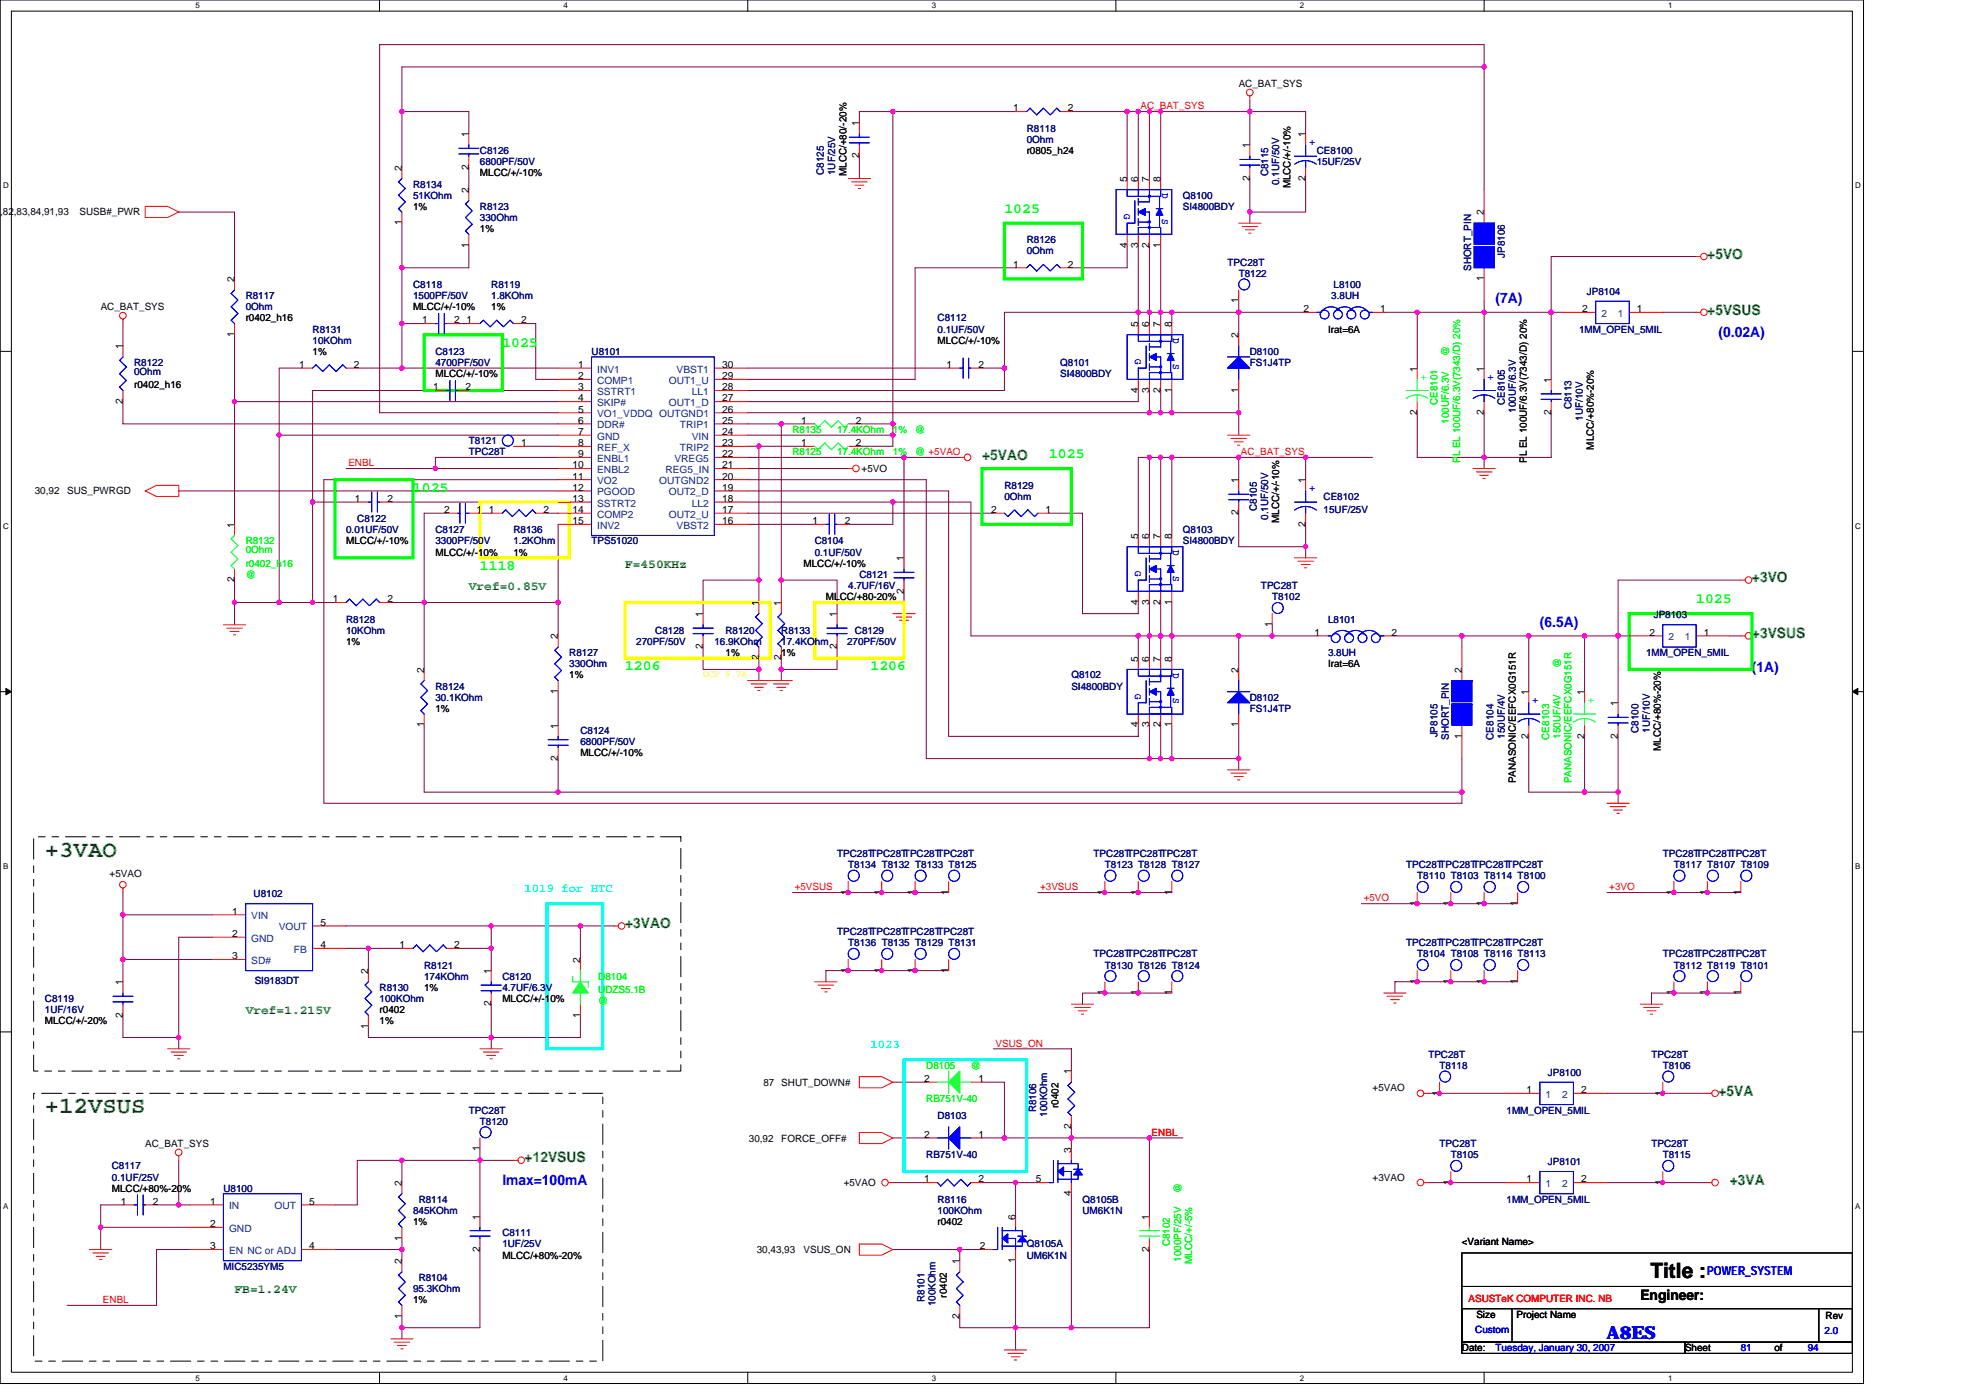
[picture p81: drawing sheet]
<svg xmlns="http://www.w3.org/2000/svg" width="297mm" height="210mm" viewBox="0 0 297 210" stroke-linecap="round" stroke-linejoin="round" font-family="sans-serif">
<defs><g id="words">
<g font-size="3.5" fill="#008000">
<text x="6.7" y="128.7">+3VAO</text>
<text x="6.7" y="167.2">+12VSUS</text>
</g>
<text font-size="3.2" x="248" y="192">Title :</text>
<text font-size="2.7" fill="#00f" x="241.4" y="201.1">A8ES</text>
<g font-size="2.2" fill="#0f0">
<text x="150.9" y="32">1025</text>
<text x="75.5" y="52.1">1025</text>
<text x="157.6" y="68.9">1025</text>
<text x="62.1" y="73.9">1025</text>
<text x="72.1" y="85.6">1118</text>
<text x="254.8" y="90.6">1025</text>
<text x="93.9" y="100.7">1206</text>
<text x="130.8" y="100.7">1206</text>
</g>
<g font-size="2.2" fill="#008000">
<text x="256.5" y="38.9">+5VO</text>
<text x="256.5" y="47.3">+5VSUS</text>
<text x="147.5" y="69.1">+5VAO</text>
<text x="263.2" y="87.5">+3VO</text>
<text x="263.2" y="95.9">+3VSUS</text>
<text x="93.9" y="139.5">+3VAO</text>
<text x="258.2" y="164.6">+5VA</text>
<text x="78.8" y="174.7">+12VSUS</text>
<text x="259.9" y="178">+3VA</text>
</g>
<g font-size="2.2" fill="#00f">
<text x="224.7" y="45.6">(7A)</text>
<text x="258.2" y="50.6">(0.02A)</text>
<text x="231.4" y="94.2">(6.5A)</text>
<text x="263.2" y="100.9">(1A)</text>
<text x="75.5" y="178">Imax=100mA</text>
</g>
<text font-size="2.2" x="246.5" y="195.3">Engineer:</text>
<g font-size="1.8" fill="#008000">
<text x="70.4" y="88.7">Vref=0.85V</text>
<text x="93.9" y="85.3">F=450KHz</text>
<text x="36.9" y="152.4">Vref=1.215V</text>
<text x="35.2" y="194.3">FB=1.24V</text>
</g>
<g font-size="1.8" fill="#0ff">
<text x="78.8" y="134">1019 for HTC</text>
<text x="130.8" y="157.4">1023</text>
</g>
<text font-size="1.8" fill="#00f" x="256.5" y="191.6">POWER_SYSTEM</text>
<g font-size="1.5">
<text x="152.2" y="16.7">1</text>
<text x="160.5" y="16.7">2</text>
<text x="186.1" y="13.1">AC_BAT_SYS</text>
<text x="70.4" y="20.6" transform="rotate(-90 70.4 20.6)">1</text>
<text x="129.1" y="23.8" transform="rotate(-90 129.1 23.8)">2</text>
<text x="129.1" y="18.9" transform="rotate(-90 129.1 18.9)">1</text>
<text x="154.3" y="23.1">r0805_h24</text>
<text x="187.8" y="22.3" transform="rotate(-90 187.8 22.3)">1</text>
<text x="196.1" y="20.6" transform="rotate(-90 196.1 20.6)">1</text>
<text x="60.4" y="25.7" transform="rotate(-90 60.4 25.7)">2</text>
<text x="70.4" y="29" transform="rotate(-90 70.4 29)">2</text>
<text x="70.4" y="25.5" transform="rotate(-90 70.4 25.5)">2</text>
<text x="72.1" y="26.5">MLCC/+/-10%</text>
<text x="127.2" y="26.5" transform="rotate(-90 127.2 26.5)">MLCC/+80/-20%</text>
<text x="169.3" y="27.3" transform="rotate(-90 169.3 27.3)">5</text>
<text x="171" y="27.3" transform="rotate(-90 171 27.3)">6</text>
<text x="172.7" y="27.3" transform="rotate(-90 172.7 27.3)">7</text>
<text x="174.4" y="27.3" transform="rotate(-90 174.4 27.3)">8</text>
<text x="187.8" y="27.2" transform="rotate(-90 187.8 27.2)">2</text>
<text x="193.9" y="28.3" transform="rotate(-90 193.9 28.3)">MLCC/+/-10%</text>
<text x="196.1" y="27.2" transform="rotate(-90 196.1 27.2)">2</text>
<text x="0" y="32.4">,82,83,84,91,93</text>
<text x="11.9" y="32.4">SUSB#_PWR</text>
<text x="60.4" y="33.9" transform="rotate(-90 60.4 33.9)">1</text>
<text x="62.1" y="31.5">1%</text>
<text x="72.1" y="34.9">1%</text>
<text x="223" y="32.4" transform="rotate(-90 223 32.4)">2</text>
<text x="70.4" y="37.2" transform="rotate(-90 70.4 37.2)">1</text>
<text x="152.2" y="40.2">1</text>
<text x="160.5" y="40.2">2</text>
<text x="169.3" y="37.2" transform="rotate(-90 169.3 37.2)">4</text>
<text x="171" y="37.2" transform="rotate(-90 171 37.2)">3</text>
<text x="172.7" y="37.2" transform="rotate(-90 172.7 37.2)">2</text>
<text x="174.4" y="37.2" transform="rotate(-90 174.4 37.2)">1</text>
<text x="15.1" y="46.6">AC_BAT_SYS</text>
<text x="35.2" y="42.4" transform="rotate(-90 35.2 42.4)">2</text>
<text x="62.1" y="46.6">MLCC/+/-10%</text>
<text x="73.8" y="46.6">1%</text>
<text x="186.1" y="45.6" transform="rotate(-90 186.1 45.6)">1</text>
<text x="195.8" y="46.9">2</text>
<text x="207.4" y="46.9">1</text>
<text x="223" y="42.2" transform="rotate(-90 223 42.2)">1</text>
<text x="237.7" y="46.9">2</text>
<text x="246" y="46.9">1</text>
<text x="18.5" y="52.5" transform="rotate(-90 18.5 52.5)">1</text>
<text x="35.2" y="50.6" transform="rotate(-90 35.2 50.6)">1</text>
<text x="36.9" y="48.3">r0402_h16</text>
<text x="47" y="53.3">1%</text>
<text x="63.4" y="48.6">1</text>
<text x="68.3" y="48.6">2</text>
<text x="70.1" y="48.6">1</text>
<text x="78.3" y="48.6">2</text>
<text x="140.9" y="51.6">MLCC/+/-10%</text>
<text x="171" y="49.1" transform="rotate(-90 171 49.1)">5</text>
<text x="172.7" y="49.1" transform="rotate(-90 172.7 49.1)">6</text>
<text x="174.4" y="49.1" transform="rotate(-90 174.4 49.1)">7</text>
<text x="176" y="49.1" transform="rotate(-90 176 49.1)">8</text>
<text x="186.1" y="50.8" transform="rotate(-90 186.1 50.8)">2</text>
<text x="199.5" y="50">Irat=6A</text>
<text x="20.1" y="58.4">r0402_h16</text>
<text x="45" y="55.3">1</text>
<text x="53.2" y="55.3">2</text>
<text x="65.1" y="58.7">1</text>
<text x="65.4" y="56.7">MLCC/+/-10%</text>
<text x="69.9" y="58.7">2</text>
<text x="86.9" y="55.3">1</text>
<text x="86.9" y="57">2</text>
<text x="86.9" y="58.7">3</text>
<text x="108.5" y="57">29</text>
<text x="108.5" y="55.3">30</text>
<text x="108.5" y="58.7">28</text>
<text x="142.2" y="55.3">1</text>
<text x="147" y="55.3">2</text>
<text x="171" y="59" transform="rotate(-90 171 59)">4</text>
<text x="172.7" y="59" transform="rotate(-90 172.7 59)">3</text>
<text x="174.4" y="59" transform="rotate(-90 174.4 59)">2</text>
<text x="176" y="59" transform="rotate(-90 176 59)">1</text>
<text x="186.1" y="59" transform="rotate(-90 186.1 59)">1</text>
<text x="212.9" y="55.8" transform="rotate(-90 212.9 55.8)">1</text>
<text x="223" y="55.8" transform="rotate(-90 223 55.8)">1</text>
<text x="233" y="57.5" transform="rotate(-90 233 57.5)">1</text>
<text x="18.5" y="60.7" transform="rotate(-90 18.5 60.7)">2</text>
<text x="86.9" y="60.3">4</text>
<text x="86.9" y="62">5</text>
<text x="86.9" y="63.7">6</text>
<text x="86.9" y="65.4">7</text>
<text x="108.5" y="62">26</text>
<text x="108.5" y="63.7">25</text>
<text x="108.5" y="60.3">27</text>
<text x="108.5" y="65.4">24</text>
<text x="120.4" y="63.7">1</text>
<text x="128.6" y="63.7">2</text>
<text x="212.9" y="62.4" transform="rotate(-90 212.9 62.4)">2</text>
<text x="223" y="62.4" transform="rotate(-90 223 62.4)">2</text>
<text x="233" y="62.4" transform="rotate(-90 233 62.4)">2</text>
<text x="78.3" y="67">1</text>
<text x="86" y="70.4">10</text>
<text x="86.9" y="67">8</text>
<text x="86.9" y="68.7">9</text>
<text x="108.5" y="70.4">21</text>
<text x="108.5" y="67">23</text>
<text x="108.5" y="68.7">22</text>
<text x="120.4" y="67">1</text>
<text x="128.6" y="67">2</text>
<text x="129.5" y="70.9">+5VO</text>
<text x="229.4" y="69.6" transform="rotate(-90 229.4 69.6)">PL EL 100UF/6.3V(7343/D) 20%</text>
<text x="239.5" y="67.6" transform="rotate(-90 239.5 67.6)">MLCC/+80%-20%</text>
<text x="5.2" y="74.3">30,92</text>
<text x="10.1" y="74.3">SUS_PWRGD</text>
<text x="53.3" y="75.4">1</text>
<text x="58.2" y="75.4">2</text>
<text x="66.8" y="77.1">2</text>
<text x="71.6" y="77.1">1</text>
<text x="73.5" y="77.1">1</text>
<text x="81.7" y="77.1">2</text>
<text x="86" y="72.1">11</text>
<text x="86" y="73.7">12</text>
<text x="86" y="75.4">13</text>
<text x="86" y="77.1">14</text>
<text x="108.5" y="72.1">20</text>
<text x="108.5" y="73.7">19</text>
<text x="108.5" y="77.1">17</text>
<text x="108.5" y="75.4">18</text>
<text x="148.9" y="77.1">2</text>
<text x="157.1" y="77.1">1</text>
<text x="186.1" y="77.4" transform="rotate(-90 186.1 77.4)">2</text>
<text x="186.1" y="72.6" transform="rotate(-90 186.1 72.6)">1</text>
<text x="196.1" y="72.6" transform="rotate(-90 196.1 72.6)">1</text>
<text x="35.2" y="79.3" transform="rotate(-90 35.2 79.3)">1</text>
<text x="52" y="81.8">MLCC/+/-10%</text>
<text x="65.4" y="83.5">MLCC/+/-10%</text>
<text x="77.1" y="83.5">1%</text>
<text x="86" y="78.8">15</text>
<text x="108.5" y="78.8">16</text>
<text x="122.1" y="78.8">1</text>
<text x="126.9" y="78.8">2</text>
<text x="171" y="81" transform="rotate(-90 171 81)">5</text>
<text x="172.7" y="81" transform="rotate(-90 172.7 81)">6</text>
<text x="174.4" y="81" transform="rotate(-90 174.4 81)">7</text>
<text x="176" y="81" transform="rotate(-90 176 81)">8</text>
<text x="192.2" y="78.6" transform="rotate(-90 192.2 78.6)">MLCC/+/-10%</text>
<text x="196.1" y="79.1" transform="rotate(-90 196.1 79.1)">2</text>
<text x="35.2" y="87.5" transform="rotate(-90 35.2 87.5)">2</text>
<text x="120.7" y="85.2">MLCC/+/-10%</text>
<text x="135.8" y="89.2" transform="rotate(-90 135.8 89.2)">2</text>
<text x="135.8" y="84.3" transform="rotate(-90 135.8 84.3)">1</text>
<text x="50" y="90.5">1</text>
<text x="58.2" y="90.5">2</text>
<text x="105.6" y="92.7" transform="rotate(-90 105.6 92.7)">1</text>
<text x="114" y="91" transform="rotate(-90 114 91)">1</text>
<text x="117.4" y="91" transform="rotate(-90 117.4 91)">1</text>
<text x="124.1" y="90.2">MLCC/+80-20%</text>
<text x="125.7" y="92.7" transform="rotate(-90 125.7 92.7)">1</text>
<text x="171" y="90.8" transform="rotate(-90 171 90.8)">4</text>
<text x="172.7" y="90.8" transform="rotate(-90 172.7 90.8)">3</text>
<text x="174.4" y="90.8" transform="rotate(-90 174.4 90.8)">2</text>
<text x="176" y="90.8" transform="rotate(-90 176 90.8)">1</text>
<text x="191.1" y="94.2" transform="rotate(-90 191.1 94.2)">1</text>
<text x="197.5" y="95.5">1</text>
<text x="209.1" y="95.5">2</text>
<text x="247.8" y="95.5">2</text>
<text x="256" y="95.5">1</text>
<text x="52" y="96.9">1%</text>
<text x="63.7" y="101.1" transform="rotate(-90 63.7 101.1)">2</text>
<text x="83.8" y="96.1" transform="rotate(-90 83.8 96.1)">2</text>
<text x="85.5" y="101.9">1%</text>
<text x="105.6" y="97.6" transform="rotate(-90 105.6 97.6)">2</text>
<text x="109" y="98.6">1%</text>
<text x="114" y="99.2" transform="rotate(-90 114 99.2)">2</text>
<text x="117.4" y="99.2" transform="rotate(-90 117.4 99.2)">2</text>
<text x="117.4" y="98.6">1%</text>
<text x="125.7" y="97.6" transform="rotate(-90 125.7 97.6)">2</text>
<text x="171" y="99.4" transform="rotate(-90 171 99.4)">5</text>
<text x="172.7" y="99.4" transform="rotate(-90 172.7 99.4)">6</text>
<text x="174.4" y="99.4" transform="rotate(-90 174.4 99.4)">7</text>
<text x="176" y="99.4" transform="rotate(-90 176 99.4)">8</text>
<text x="186.1" y="101.1" transform="rotate(-90 186.1 101.1)">2</text>
<text x="199.5" y="100.3">Irat=6A</text>
<text x="219.6" y="101.1" transform="rotate(-90 219.6 101.1)">2</text>
<text x="65.4" y="107">1%</text>
<text x="83.8" y="104.3" transform="rotate(-90 83.8 104.3)">1</text>
<text x="229.7" y="104.4" transform="rotate(-90 229.7 104.4)">1</text>
<text x="238.1" y="104.4" transform="rotate(-90 238.1 104.4)">1</text>
<text x="243.1" y="106.1" transform="rotate(-90 243.1 106.1)">1</text>
<text x="63.7" y="109.3" transform="rotate(-90 63.7 109.3)">1</text>
<text x="83.8" y="109.5" transform="rotate(-90 83.8 109.5)">1</text>
<text x="87.2" y="113.7">MLCC/+/-10%</text>
<text x="171" y="109.3" transform="rotate(-90 171 109.3)">4</text>
<text x="172.7" y="109.3" transform="rotate(-90 172.7 109.3)">3</text>
<text x="174.4" y="109.3" transform="rotate(-90 174.4 109.3)">2</text>
<text x="176" y="109.3" transform="rotate(-90 176 109.3)">1</text>
<text x="186.1" y="109.3" transform="rotate(-90 186.1 109.3)">1</text>
<text x="219.6" y="111" transform="rotate(-90 219.6 111)">1</text>
<text x="229.7" y="111" transform="rotate(-90 229.7 111)">2</text>
<text x="238.1" y="111" transform="rotate(-90 238.1 111)">2</text>
<text x="243.1" y="111" transform="rotate(-90 243.1 111)">2</text>
<text x="249.5" y="112.8" transform="rotate(-90 249.5 112.8)">MLCC/+80%-20%</text>
<text x="83.8" y="114.3" transform="rotate(-90 83.8 114.3)">2</text>
<text x="227.8" y="117.7" transform="rotate(-90 227.8 117.7)">PANASONIC/EEFCX0G151R</text>
<text x="16.5" y="131.8">+5VAO</text>
<text x="34.9" y="137.4">1</text>
<text x="127.4" y="134.5" transform="rotate(-90 127.4 134.5)">1</text>
<text x="132.5" y="134.5" transform="rotate(-90 132.5 134.5)">1</text>
<text x="137.5" y="134.5" transform="rotate(-90 137.5 134.5)">1</text>
<text x="142.5" y="134.5" transform="rotate(-90 142.5 134.5)">1</text>
<text x="166" y="134.5" transform="rotate(-90 166 134.5)">1</text>
<text x="171" y="134.5" transform="rotate(-90 171 134.5)">1</text>
<text x="176" y="134.5" transform="rotate(-90 176 134.5)">1</text>
<text x="212.9" y="136.1" transform="rotate(-90 212.9 136.1)">1</text>
<text x="217.9" y="136.1" transform="rotate(-90 217.9 136.1)">1</text>
<text x="223" y="136.1" transform="rotate(-90 223 136.1)">1</text>
<text x="228" y="136.1" transform="rotate(-90 228 136.1)">1</text>
<text x="251.5" y="134.5" transform="rotate(-90 251.5 134.5)">1</text>
<text x="256.5" y="134.5" transform="rotate(-90 256.5 134.5)">1</text>
<text x="261.5" y="134.5" transform="rotate(-90 261.5 134.5)">1</text>
<text x="34.9" y="140.8">2</text>
<text x="48.1" y="139.1">5</text>
<text x="48.1" y="142.5">4</text>
<text x="60" y="142.5">1</text>
<text x="68.3" y="142.5">2</text>
<text x="18.5" y="148" transform="rotate(-90 18.5 148)">1</text>
<text x="34.9" y="144.1">3</text>
<text x="55.3" y="146.3" transform="rotate(-90 55.3 146.3)">2</text>
<text x="63.7" y="148.9">1%</text>
<text x="73.8" y="146.3" transform="rotate(-90 73.8 146.3)">1</text>
<text x="87.2" y="144.7" transform="rotate(-90 87.2 144.7)">2</text>
<text x="127.4" y="146.2" transform="rotate(-90 127.4 146.2)">1</text>
<text x="132.5" y="146.2" transform="rotate(-90 132.5 146.2)">1</text>
<text x="137.5" y="146.2" transform="rotate(-90 137.5 146.2)">1</text>
<text x="142.5" y="146.2" transform="rotate(-90 142.5 146.2)">1</text>
<text x="166" y="149.5" transform="rotate(-90 166 149.5)">1</text>
<text x="171" y="149.5" transform="rotate(-90 171 149.5)">1</text>
<text x="176" y="149.5" transform="rotate(-90 176 149.5)">1</text>
<text x="212.9" y="147.8" transform="rotate(-90 212.9 147.8)">1</text>
<text x="217.9" y="147.8" transform="rotate(-90 217.9 147.8)">1</text>
<text x="223" y="147.8" transform="rotate(-90 223 147.8)">1</text>
<text x="228" y="147.8" transform="rotate(-90 228 147.8)">1</text>
<text x="251.5" y="149.5" transform="rotate(-90 251.5 149.5)">1</text>
<text x="256.5" y="149.5" transform="rotate(-90 256.5 149.5)">1</text>
<text x="261.5" y="149.5" transform="rotate(-90 261.5 149.5)">1</text>
<text x="6.7" y="153.9">MLCC/+/-20%</text>
<text x="18.5" y="152.9" transform="rotate(-90 18.5 152.9)">2</text>
<text x="55.3" y="154.6" transform="rotate(-90 55.3 154.6)">1</text>
<text x="57" y="153.9">1%</text>
<text x="57" y="152.2">r0402</text>
<text x="73.8" y="151.2" transform="rotate(-90 73.8 151.2)">2</text>
<text x="75.5" y="150.6">MLCC/+/-10%</text>
<text x="87.2" y="152.9" transform="rotate(-90 87.2 152.9)">1</text>
<text x="160.9" y="161.4" transform="rotate(-90 160.9 161.4)">1</text>
<text x="114.7" y="163.1">87 SHUT_DOWN#</text>
<text x="138.8" y="162.6">2</text>
<text x="147" y="162.6">1</text>
<text x="159" y="166.5" transform="rotate(-90 159 166.5)">r0402</text>
<text x="206.2" y="164">+5VAO</text>
<text x="216.3" y="164.6" transform="rotate(-90 216.3 164.6)">1</text>
<text x="229.4" y="164.3">1</text>
<text x="237.6" y="164.3">2</text>
<text x="249.8" y="164.6" transform="rotate(-90 249.8 164.6)">1</text>
<text x="21.8" y="172.3">AC_BAT_SYS</text>
<text x="72.1" y="173" transform="rotate(-90 72.1 173)">1</text>
<text x="112.5" y="171.5">30,92</text>
<text x="117.4" y="171.5">FORCE_OFF#</text>
<text x="138.8" y="171">2</text>
<text x="147" y="171">1</text>
<text x="160.9" y="173.2" transform="rotate(-90 160.9 173.2)">3</text>
<text x="160.9" y="169.7" transform="rotate(-90 160.9 169.7)">2</text>
<text x="16.8" y="179">MLCC/+80%-20%</text>
<text x="60.4" y="178.2" transform="rotate(-90 60.4 178.2)">2</text>
<text x="126.8" y="178.2">+5VAO</text>
<text x="138.8" y="177.7">1</text>
<text x="147" y="177.7">2</text>
<text x="155.6" y="177.7">5</text>
<text x="160.9" y="179.7" transform="rotate(-90 160.9 179.7)">4</text>
<text x="206.2" y="177.4">+3VAO</text>
<text x="217.9" y="178" transform="rotate(-90 217.9 178)">1</text>
<text x="229.4" y="177.7">1</text>
<text x="237.6" y="177.7">2</text>
<text x="249.8" y="178" transform="rotate(-90 249.8 178)">1</text>
<text x="18.1" y="181">1</text>
<text x="23" y="181">2</text>
<text x="31.6" y="184.4">2</text>
<text x="31.6" y="181">1</text>
<text x="46.5" y="181">5</text>
<text x="62.1" y="184.1">1%</text>
<text x="72.1" y="183.2" transform="rotate(-90 72.1 183.2)">1</text>
<text x="140.9" y="184.1">r0402</text>
<text x="152.6" y="183.2" transform="rotate(-90 152.6 183.2)">6</text>
<text x="172.7" y="183.2" transform="rotate(-90 172.7 183.2)">1</text>
<text x="31.6" y="187.7">3</text>
<text x="46.5" y="187.7">4</text>
<text x="60.4" y="189.9" transform="rotate(-90 60.4 189.9)">2</text>
<text x="60.4" y="186.4" transform="rotate(-90 60.4 186.4)">1</text>
<text x="72.1" y="188.1" transform="rotate(-90 72.1 188.1)">2</text>
<text x="75.5" y="189.1">MLCC/+80%-20%</text>
<text x="113.7" y="188.3">30,43,93</text>
<text x="120.7" y="188.3">VSUS_ON</text>
<text x="144.2" y="189.9" transform="rotate(-90 144.2 189.9)">1</text>
<text x="147.2" y="187.7">2</text>
<text x="152.6" y="189.8" transform="rotate(-90 152.6 189.8)">1</text>
<text x="172.7" y="188.1" transform="rotate(-90 172.7 188.1)">2</text>
<text x="219.6" y="187.1">&lt;Variant Name&gt;</text>
<text x="62.1" y="195.8">1%</text>
<text x="142.3" y="195" transform="rotate(-90 142.3 195)">r0402</text>
<text x="221.8" y="198">Size</text>
<text x="227.9" y="198">Project Name</text>
<text x="60.4" y="198.1" transform="rotate(-90 60.4 198.1)">1</text>
<text x="144.2" y="198.1" transform="rotate(-90 144.2 198.1)">2</text>
<text x="219.6" y="203">Date:</text>
<text x="253.2" y="203">Sheet</text>
<text x="266.6" y="203">of</text>
<text x="274.3" y="198.2">Rev</text>
</g>
<g font-size="1.5" fill="#f00">
<text x="171.4" y="16.4">AC_BAT_SYS</text>
<text x="52.3" y="70.1">ENBL</text>
<text x="186.5" y="68.4">AC_BAT_SYS</text>
<text x="119.4" y="133.8">+5VSUS</text>
<text x="156.3" y="133.8">+3VSUS</text>
<text x="204.9" y="135.4">+5VO</text>
<text x="241.8" y="133.8">+3VO</text>
<text x="149.6" y="157.2">VSUS_ON</text>
<text x="173" y="170.6">ENBL</text>
<text x="15.5" y="195.8">ENBL</text>
<text x="220.7" y="195.6">ASUSTeK COMPUTER INC. NB</text>
</g>
<g font-size="1.5" fill="#000080">
<text x="72.1" y="23.1">C8126</text>
<text x="154.3" y="19.8">R8118</text>
<text x="154.3" y="21.5">0Ohm</text>
<text x="197.8" y="23.1">CE8100</text>
<text x="62.1" y="28.2">R8134</text>
<text x="62.1" y="29.8">51KOhm</text>
<text x="72.1" y="24.8">6800PF/50V</text>
<text x="123.8" y="26.3" transform="rotate(-90 123.8 26.3)">C8125</text>
<text x="125.5" y="26.3" transform="rotate(-90 125.5 26.3)">1UF/25V</text>
<text x="177.7" y="29.8">Q8100</text>
<text x="190.5" y="26.5" transform="rotate(-90 190.5 26.5)">C8115</text>
<text x="192.2" y="27.8" transform="rotate(-90 192.2 27.8)">0.1UF/50V</text>
<text x="197.8" y="24.8">15UF/25V</text>
<text x="72.1" y="31.5">R8123</text>
<text x="72.1" y="33.2">330Ohm</text>
<text x="177.7" y="31.5">SI4800BDY</text>
<text x="154.3" y="36.6">R8126</text>
<text x="154.3" y="38.2">0Ohm</text>
<text x="184.4" y="39.9">TPC28T</text>
<text x="186.1" y="41.6">T8122</text>
<text x="221" y="40.7" transform="rotate(-90 221 40.7)">SHORT_PIN</text>
<text x="226.1" y="38.7" transform="rotate(-90 226.1 38.7)">JP8106</text>
<text x="36.9" y="44.9">R8117</text>
<text x="36.9" y="46.6">0Ohm</text>
<text x="62.1" y="43.3">C8118</text>
<text x="62.1" y="44.9">1500PF/50V</text>
<text x="73.8" y="43.3">R8119</text>
<text x="73.8" y="44.9">1.8KOhm</text>
<text x="200" y="44.9">3.8UH</text>
<text x="200.4" y="43.3">L8100</text>
<text x="238.4" y="44.3">JP8104</text>
<text x="47" y="50">R8131</text>
<text x="47" y="51.6">10KOhm</text>
<text x="65.4" y="53.3">C8123</text>
<text x="88.9" y="53.3">U8101</text>
<text x="140.9" y="48.3">C8112</text>
<text x="140.9" y="50">0.1UF/50V</text>
<text x="187.8" y="53.3">D8100</text>
<text x="237.3" y="50">1MM_OPEN_5MIL</text>
<text x="20.1" y="55">R8122</text>
<text x="20.1" y="56.3">0Ohm</text>
<text x="65.4" y="55">4700PF/50V</text>
<text x="159.3" y="55">Q8101</text>
<text x="159.3" y="56.7">SI4800BDY</text>
<text x="187.8" y="55">FS1J4TP</text>
<text x="226.1" y="60.9" transform="rotate(-90 226.1 60.9)">CE8105</text>
<text x="227.8" y="62" transform="rotate(-90 227.8 62)">100UF/6.3V</text>
<text x="236.1" y="61.5" transform="rotate(-90 236.1 61.5)">C8113</text>
<text x="237.8" y="63.2" transform="rotate(-90 237.8 63.2)">1UF/10V</text>
<text x="70.4" y="66.7">T8121</text>
<text x="70.4" y="68.4">TPC28T</text>
<text x="150.9" y="73.4">R8129</text>
<text x="150.9" y="75.1">0Ohm</text>
<text x="188.8" y="76.8" transform="rotate(-90 188.8 76.8)">C8105</text>
<text x="198.9" y="75.1">CE8102</text>
<text x="198.9" y="77.1">15UF/25V</text>
<text x="52" y="80.1">0.01UF/50V</text>
<text x="53.7" y="78.5">C8122</text>
<text x="65.4" y="80.1">C8127</text>
<text x="65.4" y="81.8">3300PF/50V</text>
<text x="77.1" y="80.1">R8136</text>
<text x="77.1" y="81.8">1.2KOhm</text>
<text x="88.9" y="81.8">TPS51020</text>
<text x="122.4" y="81.8">C8104</text>
<text x="122.4" y="83.5">0.1UF/50V</text>
<text x="177.7" y="80.1">Q8103</text>
<text x="177.7" y="81.8">SI4800BDY</text>
<text x="190.5" y="78.1" transform="rotate(-90 190.5 78.1)">0.1UF/50V</text>
<text x="127.4" y="88.5">4.7UF/16V</text>
<text x="129.1" y="86.8">C8121</text>
<text x="189.5" y="88.5">TPC28T</text>
<text x="52" y="93.6">R8128</text>
<text x="52" y="95.2">10KOhm</text>
<text x="98.4" y="95.2">C8128</text>
<text x="109" y="95.2">R8120</text>
<text x="117.4" y="95.2">R8133</text>
<text x="128.5" y="95.2">C8129</text>
<text x="191.2" y="90.2">T8102</text>
<text x="199.5" y="93.6">L8101</text>
<text x="248.5" y="92.9">JP8103</text>
<text x="85.5" y="98.6">R8127</text>
<text x="85.5" y="100.3">330Ohm</text>
<text x="95.6" y="96.9">270PF/50V</text>
<text x="107.3" y="96.9">16.9KOhm</text>
<text x="117.4" y="96.9">17.4KOhm</text>
<text x="127.3" y="96.9">270PF/50V</text>
<text x="161" y="101.9">Q8102</text>
<text x="199.5" y="98.6">3.8UH</text>
<text x="247.3" y="98.6">1MM_OPEN_5MIL</text>
<text x="65.4" y="103.6">R8124</text>
<text x="65.4" y="105.3">30.1KOhm</text>
<text x="161" y="103.6">SI4800BDY</text>
<text x="187.8" y="105.3">D8102</text>
<text x="187.8" y="107">FS1J4TP</text>
<text x="87.2" y="110.3">C8124</text>
<text x="87.2" y="112">6800PF/50V</text>
<text x="216" y="110.8" transform="rotate(-90 216 110.8)">JP8105</text>
<text x="217.7" y="111.1" transform="rotate(-90 217.7 111.1)">SHORT_PIN</text>
<text x="224.4" y="111.1" transform="rotate(-90 224.4 111.1)">CE8104</text>
<text x="226.1" y="111" transform="rotate(-90 226.1 111)">150UF/4V</text>
<text x="246.2" y="110.1" transform="rotate(-90 246.2 110.1)">C8100</text>
<text x="247.9" y="110.1" transform="rotate(-90 247.9 110.1)">1UF/10V</text>
<text x="125.8" y="128.8">TPC28TTPC28TTPC28TTPC28T</text>
<text x="127.4" y="130.4">T8134 T8132 T8133 T8125</text>
<text x="164.3" y="128.8">TPC28TTPC28TTPC28T</text>
<text x="166" y="130.4">T8123 T8128 T8127</text>
<text x="211.3" y="130.4">TPC28TTPC28TTPC28TTPC28T</text>
<text x="249.8" y="128.8">TPC28TTPC28TTPC28T</text>
<text x="251.5" y="130.4">T8117 T8107 T8109</text>
<text x="38.1" y="134.8">U8102</text>
<text x="212.9" y="132.1">T8110 T8103 T8114 T8100</text>
<text x="125.8" y="140.5">TPC28TTPC28TTPC28TTPC28T</text>
<text x="127.4" y="142.2">T8136 T8135 T8129 T8131</text>
<text x="164.3" y="143.8">TPC28TTPC28TTPC28T</text>
<text x="211.3" y="142.2">TPC28TTPC28TTPC28TTPC28T</text>
<text x="212.9" y="143.8">T8104 T8108 T8116 T8113</text>
<text x="249.8" y="143.8">TPC28TTPC28TTPC28T</text>
<text x="38.3" y="147.9">SI9183DT</text>
<text x="57" y="148.9">R8130</text>
<text x="63.7" y="145.5">R8121</text>
<text x="63.7" y="147.2">174KOhm</text>
<text x="75.5" y="147.2">C8120</text>
<text x="75.5" y="148.9">4.7UF/6.3V</text>
<text x="166" y="145.5">T8130 T8126 T8124</text>
<text x="251.5" y="145.5">T8112 T8119 T8101</text>
<text x="6.7" y="150.6">C8119</text>
<text x="6.7" y="152.2">1UF/16V</text>
<text x="57" y="150.6">100KOhm</text>
<text x="214.6" y="158.9">TPC28T</text>
<text x="216.3" y="160.6">T8118</text>
<text x="232.6" y="161.6">JP8100</text>
<text x="248.1" y="158.9">TPC28T</text>
<text x="249.8" y="160.6">T8106</text>
<text x="70.4" y="167.3">TPC28T</text>
<text x="155.7" y="167.1" transform="rotate(-90 155.7 167.1)">R8106</text>
<text x="157.3" y="167.8" transform="rotate(-90 157.3 167.8)">100KOhm</text>
<text x="226.4" y="167.3">1MM_OPEN_5MIL</text>
<text x="72.1" y="169">T8120</text>
<text x="140.9" y="168.1">D8103</text>
<text x="216.3" y="172.3">TPC28T</text>
<text x="248.1" y="172.3">TPC28T</text>
<text x="16.8" y="175.7">C8117</text>
<text x="16.8" y="177.4">0.1UF/25V</text>
<text x="33.6" y="179">U8100</text>
<text x="139.2" y="174">RB751V-40</text>
<text x="218" y="174">T8105</text>
<text x="232.6" y="175">JP8101</text>
<text x="249.8" y="174">T8115</text>
<text x="62.1" y="182.4">845KOhm</text>
<text x="62.9" y="180.7">R8114</text>
<text x="75.5" y="185.8">C8111</text>
<text x="140.9" y="180.7">R8116</text>
<text x="140.9" y="182.4">100KOhm</text>
<text x="162.6" y="180.7">Q8105B</text>
<text x="162.6" y="182.4">UM6K1N</text>
<text x="226.4" y="180.7">1MM_OPEN_5MIL</text>
<text x="33.6" y="190.8">MIC5235YM5</text>
<text x="75.5" y="187.4">1UF/25V</text>
<text x="154.3" y="187.4">Q8105A</text>
<text x="154.3" y="189.1">UM6K1N</text>
<text x="62.1" y="194.1">95.3KOhm</text>
<text x="62.9" y="192.5">R8104</text>
<text x="138.9" y="195.6" transform="rotate(-90 138.9 195.6)">R8101</text>
<text x="140.6" y="196.3" transform="rotate(-90 140.6 196.3)">100KOhm</text>
</g>
<g font-size="1.5" fill="#00f">
<text x="196.7" y="21.8">+</text>
<text x="174.6" y="29" transform="rotate(90 174.6 29)">D</text>
<text x="168.9" y="32.2" transform="rotate(90 168.9 32.2)">G</text>
<text x="174.6" y="32.9" transform="rotate(90 174.6 32.9)">S</text>
<text x="170.6" y="54" transform="rotate(90 170.6 54)">G</text>
<text x="176.3" y="50.8" transform="rotate(90 176.3 50.8)">D</text>
<text x="176.3" y="54.7" transform="rotate(90 176.3 54.7)">S</text>
<text x="223.5" y="57">+</text>
<text x="196.7" y="73.8">+</text>
<text x="176.3" y="82.6" transform="rotate(90 176.3 82.6)">D</text>
<text x="170.6" y="85.8" transform="rotate(90 170.6 85.8)">G</text>
<text x="176.3" y="86.5" transform="rotate(90 176.3 86.5)">S</text>
<text x="176.3" y="101.1" transform="rotate(90 176.3 101.1)">D</text>
<text x="170.6" y="104.3" transform="rotate(90 170.6 104.3)">G</text>
<text x="176.3" y="104.9" transform="rotate(90 176.3 104.9)">S</text>
<text x="230.2" y="105.6">+</text>
<text x="221.7" y="200.3">Custom</text>
<text x="224.7" y="203">Tuesday, January 30, 2007</text>
<text x="261.6" y="203">81</text>
<text x="271.6" y="203">94</text>
<text x="274.1" y="200.5">2.0</text>
</g>
<g font-size="1.5" fill="#004080">
<text x="240.6" y="47.6">2</text>
<text x="243.1" y="47.6">1</text>
<text x="89.7" y="56">INV1</text>
<text x="89.7" y="57.7">COMP1</text>
<text x="89.7" y="59.4">SSTRT1</text>
<text x="100.5" y="57.7">OUT1_U</text>
<text x="101.7" y="56">VBST1</text>
<text x="103.9" y="59.4">LL1</text>
<text x="89.7" y="61">SKIP#</text>
<text x="89.7" y="62.7">VO1_VDDQ OUTGND1</text>
<text x="89.7" y="64.4">DDR#</text>
<text x="100.5" y="61">OUT1_D</text>
<text x="102.2" y="64.4">TRIP1</text>
<text x="89.7" y="66.1">GND</text>
<text x="89.7" y="67.7">REF_X</text>
<text x="89.7" y="69.4">ENBL1</text>
<text x="89.7" y="71.1">ENBL2</text>
<text x="100" y="71.1">REG5_IN</text>
<text x="101.3" y="69.4">VREG5</text>
<text x="102.2" y="67.7">TRIP2</text>
<text x="103.9" y="66.1">VIN</text>
<text x="89.7" y="72.7">VO2</text>
<text x="89.7" y="74.4">PGOOD</text>
<text x="89.7" y="76.1">SSTRT2</text>
<text x="89.7" y="77.8">COMP2</text>
<text x="99" y="72.7">OUTGND2</text>
<text x="100.5" y="74.4">OUT2_D</text>
<text x="100.5" y="77.8">OUT2_U</text>
<text x="103.9" y="76.1">LL2</text>
<text x="89.7" y="79.5">INV2</text>
<text x="101.7" y="79.5">VBST2</text>
<text x="250.7" y="96.2">2</text>
<text x="253.1" y="96.2">1</text>
<text x="37.8" y="138.1">VIN</text>
<text x="37.8" y="141.5">GND</text>
<text x="41.9" y="139.8">VOUT</text>
<text x="44.2" y="143.2">FB</text>
<text x="37.8" y="144.8">SD#</text>
<text x="232.2" y="165">1</text>
<text x="234.7" y="165">2</text>
<text x="232.2" y="178.4">1</text>
<text x="234.7" y="178.4">2</text>
<text x="34.4" y="185.1">GND</text>
<text x="34.4" y="181.7">IN</text>
<text x="41.2" y="181.7">OUT</text>
<text x="34.4" y="188.4">EN NC or ADJ</text>
</g>
<g font-size="1.5" fill="#0f0">
<text x="217.7" y="53.5" transform="rotate(-90 217.7 53.5)">@</text>
<text x="119.1" y="65">R8135</text>
<text x="125.8" y="65">17.4KOhm</text>
<text x="134.1" y="65">1%</text>
<text x="137.5" y="65">@</text>
<text x="216" y="60.9" transform="rotate(-90 216 60.9)">CE8101</text>
<text x="217.7" y="63.7" transform="rotate(-90 217.7 63.7)">100UF/6.3V</text>
<text x="119.1" y="68.4">R8125</text>
<text x="125.8" y="68.4">17.4KOhm</text>
<text x="134.1" y="68.4">1%</text>
<text x="137.5" y="68.4">@ +5VAO</text>
<text x="219.4" y="69.6" transform="rotate(-90 219.4 69.6)">PL EL 100UF/6.3V(7343/D) 20%</text>
<text x="36.9" y="81.8">R8132</text>
<text x="36.9" y="83.2">0Ohm</text>
<text x="36.9" y="85.2">r0402_h16</text>
<text x="36.9" y="86.8">@</text>
<text x="234.5" y="100.4" transform="rotate(-90 234.5 100.4)">@</text>
<text x="232.8" y="111.1" transform="rotate(-90 232.8 111.1)">CE8103</text>
<text x="234.5" y="111" transform="rotate(-90 234.5 111)">150UF/4V</text>
<text x="236.1" y="117.7" transform="rotate(-90 236.1 117.7)">PANASONIC/EEFCX0G151R</text>
<text x="89.9" y="147.2">D8104</text>
<text x="89.9" y="149.2">UDZS5.1B</text>
<text x="89.9" y="150.9">@</text>
<text x="139.2" y="160.6">D8105</text>
<text x="145.9" y="160.6">@</text>
<text x="139.2" y="165.6">RB751V-40</text>
<text x="177.5" y="179.2" transform="rotate(-90 177.5 179.2)">@</text>
<text x="175.8" y="187.2" transform="rotate(-90 175.8 187.2)">C8102</text>
<text x="177.5" y="189.6" transform="rotate(-90 177.5 189.6)">1000PF/25V</text>
<text x="179.1" y="189.9" transform="rotate(-90 179.1 189.9)">MLCC/+/-5%</text>
</g>
<g font-size="1.5" fill="#00ff80">
<text x="213.4" y="57">+</text>
<text x="238.6" y="105.6">+</text>
</g>
<text font-size="1.5" fill="#ff0" x="105.6" y="101.8">OCP 6.7A</text>
<g font-size="1.2">
<text x="29.4" y="1.3">5</text>
<text x="84.7" y="1.3">4</text>
<text x="140" y="1.3">3</text>
<text x="195.3" y="1.3">2</text>
<text x="250.6" y="1.3">1</text>
<text x=".5" y="28.3">D</text>
<text x="278.7" y="28.3">D</text>
<text x=".5" y="79.4">C</text>
<text x="278.7" y="79.4">C</text>
<text x=".5" y="130.6">B</text>
<text x="278.7" y="130.6">B</text>
<text x=".5" y="181.7">A</text>
<text x="278.7" y="181.7">A</text>
<text x="29.4" y="207.5">5</text>
<text x="84.7" y="207.5">4</text>
<text x="140" y="207.5">3</text>
<text x="195.3" y="207.5">2</text>
<text x="250.6" y="207.5">1</text>
</g>
</g></defs>
<path d="M0 0h280v207.9h-280zM1.7 1.7h276.6v204.5h-276.6z" fill="none" stroke="#000" stroke-width=".15"/>
<g fill="#fff">
<path d="M29.4 .2h.6v1.3h-.6z"/>
<path d="M29.4 206.4h.6v1.3h-.6z"/>
</g>
<path d="M57 0v1.7M57 206.2v1.7" fill="none" stroke="#000" stroke-width=".15"/>
<g fill="#fff">
<path d="M84.7 .2h.6v1.3h-.6z"/>
<path d="M84.7 206.4h.6v1.3h-.6z"/>
</g>
<path d="M112.3 0v1.7M112.3 206.2v1.7" fill="none" stroke="#000" stroke-width=".15"/>
<g fill="#fff">
<path d="M140 .2h.6v1.3h-.6z"/>
<path d="M140 206.4h.6v1.3h-.6z"/>
</g>
<path d="M167.7 0v1.7M167.7 206.2v1.7" fill="none" stroke="#000" stroke-width=".15"/>
<g fill="#fff">
<path d="M195.3 .2h.7v1.3h-.7z"/>
<path d="M195.3 206.4h.7v1.3h-.7z"/>
</g>
<path d="M223 0v1.7M223 206.2v1.7" fill="none" stroke="#000" stroke-width=".15"/>
<g fill="#fff">
<path d="M250.6 .2h.7v1.3h-.7z"/>
<path d="M250.6 206.4h.7v1.3h-.7z"/>
<path d="M.5 27.2h.8v1.4h-.8z"/>
<path d="M278.7 27.2h.9v1.4h-.9z"/>
<path d="M.5 78.3h.8v1.4h-.8z"/>
<path d="M278.7 78.3h.9v1.4h-.9z"/>
</g>
<path d="M0 52.8h1.7M278.3 52.8h1.7" fill="none" stroke="#000" stroke-width=".15"/>
<g fill="#fff">
<path d="M.5 129.5h.7v1.3h-.7z"/>
<path d="M278.7 129.5h.8v1.3h-.8z"/>
</g>
<path d="M0 103.9h1.7M278.3 103.9h1.7" fill="none" stroke="#000" stroke-width=".15"/>
<path d="M.9 103.4l.8 .5-.8 .5zM278.3 103.9l.8-.5v1z" fill="#000" stroke="#000" stroke-width=".15"/>
<g fill="#fff">
<path d="M.5 180.6h.7v1.3h-.7z"/>
<path d="M278.7 180.6h.8v1.3h-.8z"/>
</g>
<path d="M0 155h1.7M278.3 155h1.7M219.6 193.3h58.7M219.6 188.3h58.7v13.4h-58.7zM219.6 196.6h7.6v5.1h-7.6zM227.3 196.6h46M273.3 196.6h5v5.1h-5zM219.6 201.7h33.6v1.6h-33.6zM253.2 201.7h25.1v1.6h-25.1z" fill="none" stroke="#000" stroke-width=".15"/>
<g fill="none" stroke="#800040" stroke-width=".15">
<path d="M60.4 16.8h10v3.3M134.2 16.8v50.3h-5.1M152.6 16.8h-23.5v1.6M161 16.8h35.2v3.3M169.4 16.8v10M171 16.8v10M172.7 16.8v10M174.4 16.8v10M187.8 15.1v6.7M223 10.1h-162.6v15M26.9 31.9h8.3v10M60.4 33.5v21.8"/>
<path d="M70.4 36.9v3.3h-10M70.4 25.1v3.4M129.1 23.5v3.3M169.4 36.9v3.3h-8.4M171 36.9v11.7M172.7 36.9v11.7M174.4 36.9v11.7M187.8 26.8v6.7M196.2 26.8v5.1h-8.4M223 28.5v-21.8h-166v55.3h26.9M254.8 38.5h-21.7v18.5M18.5 48.6v3.4"/>
<path d="M35.2 50.3v28.5M45.3 55.3h-3.4v35.2M53.7 55.3h30.2M60.4 48.6h3.3M65.4 58.7h-18.4v31.8M68.8 48.6h1.6M70.4 58.7h13.5M78.8 48.6h1.7v8.4h3.4M112.3 55.3h30.2M147.5 55.3h3.4M152.6 40.2h-15.1v16.8h-25.2M171 58.7v1.6h-58.7"/>
<path d="M172.7 58.7v3.3M174.4 58.7v3.3M176.1 48.6v-1.7h-25.2v11.8h-38.6M176.1 46.9h20.1M176.1 58.7v3.3M186.1 45.3v5M186.1 58.7v6.7M207.9 46.9h26.8M212.9 46.9v8.4M223 45.3v10M249.8 46.9h5M18.5 60.3v3.4h65.4"/>
<path d="M26.9 73.8h57M35.2 60.3h48.7M41.9 65.4h42M47 75.4h6.7M52 70.4h31.9M58.7 75.4h25.2M67.1 77.1h-3.4v23.5M72.1 77.1h1.7M78.8 67.1h5.1M82.2 77.1h1.7M83.9 68.7h-18.5v1.7M83.9 72.1h-35.2v48.6h170.9v-6.7"/>
<path d="M83.9 78.8v16.7M112.3 63.7h8.4M112.3 65.4h21.9M112.3 73.8h30.2v36.8h28.5v-1.6M112.3 77.1h36.9M112.3 68.7h31.9M112.3 62h73.8M112.3 70.4h15.1M112.3 72.1h26.9v41.9h46.9M112.3 78.8h10.1M112.3 75.4h33.6v20.1h51.9M112.3 67.1h8.4"/>
<path d="M114 67.1v23.4M117.4 63.7v26.8M129.1 63.7h5.1M134.2 75.4v3.4h-6.8M135.8 68.7v15.1M157.6 77.1h5v15.1h8.4v-1.7M172.7 68.7v11.8M174.4 68.7v11.8M176.1 68.7v11.8M186.1 68.7v3.4M186.1 77.1v5h10.1M196.2 68.7v3.4"/>
<path d="M196.2 78.8v5M206.2 68.7h-35.2v11.8M212.9 62v6.7h20.2v-6.7M223 62v8.4M35.2 87.2v3.3h6.7M35.2 90.5v3.4M41.9 90.5h8.4M58.7 90.5h25.2M105.6 97.2v3.4h8.4M114 87.2h-8.4v5M114 98.9v3.4M117.4 87.2h8.4v5"/>
<path d="M117.4 98.9v3.4M125.8 97.2v3.4h-8.4M135.8 88.8v3.4M171 95.5v3.4M172.7 90.5v8.4M174.4 90.5v8.4M176.1 90.5v8.4M186.1 95.5v5.1M191.2 93.9v1.6M209.6 95.5h35.2M219.6 95.5v1.7M229.7 95.5v8.4"/>
<path d="M238.1 95.5v8.4M259.9 95.5h1.7M261.6 87.2h-18.5v18.4M63.7 109v10h155.9M83.9 103.9v5.1M83.9 114v5M172.7 109v5M174.4 109v5M176.1 109v5M186.1 109v6.7M229.7 110.6v8.4h13.4M238.1 110.6v8.4"/>
<path d="M243.1 110.6v10.1M18.5 134.1v13.4M18.5 137.5h13.4M52 139.1h21.8M73.8 139.1h13.4v5.1M73.8 139.1v6.7M87.2 139.1h5M119.1 134.1h23.4M155.9 134.1h20.2M204.6 135.8h23.4M241.4 134.1h20.2M18.5 152.5v3.4h8.4"/>
<path d="M18.5 144.2h13.4M31.9 140.8h-5v16.8M52 142.5h8.4M55.3 142.5v3.3M68.8 142.5h5M73.8 150.9v6.7M87.2 152.5v3.4h-31.9v-1.7M142.5 145.8h-18.4v1.7M149.2 157.6h11.8v3.3M176.1 149.2h-13.5v1.7M228 147.5h-18.4v1.7M261.6 149.2h-13.5v1.7"/>
<path d="M26.9 174.3v6.7M60.4 174.3v3.4M72.1 172.7v10M77.1 174.3h-23.4v6.7h-3.4M134.2 177.7h5M134.2 171h5M134.2 162.6h5M147.5 162.6h3.4v8.4h-3.4M147.5 177.7h8.4M150.9 171h26.8M152.6 177.7v5M161 169.3v3.4"/>
<path d="M161 179.4v20.1M172.7 171v11.7M214.6 164.3h11.8M214.6 177.7h11.8M241.4 164.3h15.1M241.4 177.7h15.1M15.1 184.4h13.4M18.5 181h-3.4v6.7M23.5 181h5M28.5 187.7h-5v8.4h-13.4M50.3 187.7h10.1M60.4 186.1v3.3"/>
<path d="M60.4 197.8v3.4M72.1 187.7v11.8h-11.7M134.2 187.7h13.3M144.2 187.7v1.7M152.6 189.4v13.4M172.7 187.7v11.8h-28.5v-1.7"/>
</g>
<g fill="#f0f" stroke="#f0f" stroke-width=".15">
<circle cx="134.1" cy="65.4" r=".33"/>
<circle cx="223" cy="46.9" r=".32"/>
<circle cx="83.8" cy="90.5" r=".33"/>
<circle cx="63.7" cy="90.5" r=".32"/>
<circle cx="196.2" cy="68.7" r=".33"/>
<circle cx="196.2" cy="82.1" r=".33"/>
<circle cx="174.4" cy="16.8" r=".33"/>
<circle cx="233" cy="46.9" r=".32"/>
<circle cx="187.8" cy="31.8" r=".33"/>
<circle cx="65.4" cy="70.4" r=".32"/>
<circle cx="169.3" cy="16.8" r=".33"/>
<circle cx="60.4" cy="55.3" r=".33"/>
<circle cx="150.9" cy="55.3" r=".33"/>
<circle cx="135.8" cy="68.7" r=".33"/>
<circle cx="243.1" cy="95.5" r=".33"/>
<circle cx="174.4" cy="62" r=".33"/>
<circle cx="243.1" cy="119" r=".33"/>
<circle cx="60.4" cy="48.6" r=".33"/>
<circle cx="60.4" cy="40.2" r=".33"/>
<circle cx="134.1" cy="63.7" r=".33"/>
<circle cx="134.1" cy="16.8" r=".33"/>
<circle cx="219.6" cy="119" r=".33"/>
<circle cx="83.8" cy="119" r=".33"/>
<circle cx="223" cy="68.7" r=".32"/>
<circle cx="172.7" cy="62" r=".32"/>
<circle cx="47" cy="90.5" r=".32"/>
<circle cx="47" cy="75.4" r=".32"/>
<circle cx="174.4" cy="95.5" r=".33"/>
<circle cx="172.7" cy="95.5" r=".32"/>
<circle cx="134.1" cy="75.4" r=".33"/>
<circle cx="191.1" cy="95.5" r=".32"/>
<circle cx="186.1" cy="46.9" r=".33"/>
<circle cx="176.1" cy="46.9" r=".33"/>
<circle cx="117.4" cy="87.2" r=".33"/>
<circle cx="114" cy="87.2" r=".32"/>
<circle cx="172.7" cy="16.8" r=".32"/>
<circle cx="187.8" cy="16.8" r=".33"/>
<circle cx="41.9" cy="90.5" r=".33"/>
<circle cx="41.9" cy="65.4" r=".33"/>
<circle cx="186.1" cy="62" r=".33"/>
<circle cx="176" cy="62" r=".33"/>
<circle cx="212.9" cy="46.9" r=".33"/>
<circle cx="35.2" cy="60.3" r=".33"/>
<circle cx="60.4" cy="16.8" r=".33"/>
<circle cx="223" cy="10" r=".32"/>
<circle cx="172.7" cy="68.7" r=".32"/>
<circle cx="174.4" cy="68.7" r=".33"/>
<circle cx="176" cy="68.7" r=".33"/>
<circle cx="176" cy="95.5" r=".33"/>
<circle cx="171" cy="95.5" r=".33"/>
<circle cx="172.7" cy="114" r=".32"/>
<circle cx="174.4" cy="114" r=".32"/>
<circle cx="186.1" cy="114" r=".33"/>
<circle cx="176.1" cy="114" r=".33"/>
<circle cx="15.1" cy="184.4" r=".32"/>
<circle cx="60.4" cy="199.5" r=".33"/>
<circle cx="60.4" cy="187.7" r=".33"/>
<circle cx="72.1" cy="174.3" r=".32"/>
<circle cx="26.8" cy="181" r=".33"/>
<circle cx="60.4" cy="174.3" r=".33"/>
<circle cx="249.8" cy="164.3" r=".32"/>
<circle cx="216.3" cy="164.3" r=".32"/>
<circle cx="218" cy="177.7" r=".33"/>
<circle cx="249.8" cy="177.7" r=".32"/>
<circle cx="55.3" cy="142.5" r=".32"/>
<circle cx="73.8" cy="155.9" r=".32"/>
<circle cx="73.8" cy="142.5" r=".32"/>
<circle cx="26.8" cy="155.9" r=".33"/>
<circle cx="87.2" cy="139.1" r=".33"/>
<circle cx="18.5" cy="137.4" r=".33"/>
<circle cx="18.5" cy="144.2" r=".33"/>
<circle cx="223" cy="135.8" r=".32"/>
<circle cx="212.9" cy="135.8" r=".33"/>
<circle cx="223" cy="147.5" r=".32"/>
<circle cx="212.9" cy="147.5" r=".33"/>
<circle cx="218" cy="147.5" r=".33"/>
<circle cx="218" cy="135.8" r=".33"/>
<circle cx="256.5" cy="149.2" r=".32"/>
<circle cx="256.5" cy="134.1" r=".33"/>
<circle cx="251.5" cy="134.1" r=".33"/>
<circle cx="251.5" cy="149.2" r=".33"/>
<circle cx="152.6" cy="177.7" r=".33"/>
<circle cx="161" cy="199.5" r=".33"/>
<circle cx="152.6" cy="199.5" r=".33"/>
<circle cx="144.2" cy="187.7" r=".33"/>
<circle cx="172.7" cy="171" r=".32"/>
<circle cx="150.9" cy="171" r=".33"/>
<circle cx="161" cy="171" r=".33"/>
<circle cx="229.7" cy="95.5" r=".33"/>
<circle cx="219.6" cy="95.5" r=".33"/>
<circle cx="172.7" cy="46.9" r=".32"/>
<circle cx="238.1" cy="95.5" r=".33"/>
<circle cx="186.1" cy="68.7" r=".33"/>
<circle cx="171" cy="16.8" r=".33"/>
<circle cx="186.1" cy="95.5" r=".33"/>
<circle cx="35.2" cy="90.5" r=".33"/>
<circle cx="137.5" cy="134.1" r=".33"/>
<circle cx="127.4" cy="134.1" r=".33"/>
<circle cx="137.5" cy="145.8" r=".33"/>
<circle cx="127.4" cy="145.8" r=".33"/>
<circle cx="132.5" cy="145.8" r=".32"/>
<circle cx="132.5" cy="134.1" r=".32"/>
<circle cx="171" cy="149.2" r=".33"/>
<circle cx="171" cy="134.1" r=".33"/>
<circle cx="166" cy="134.1" r=".32"/>
<circle cx="166" cy="149.2" r=".32"/>
<circle cx="171" cy="46.9" r=".33"/>
<circle cx="174.4" cy="46.9" r=".32"/>
<circle cx="238.1" cy="119" r=".33"/>
<circle cx="73.8" cy="139.1" r=".32"/>
<circle cx="114" cy="67" r=".32"/>
<circle cx="117.4" cy="63.7" r=".33"/>
<circle cx="117.4" cy="100.6" r=".33"/>
<circle cx="114" cy="100.6" r=".32"/>
</g>
<g fill="none" stroke="#f00" stroke-width=".15">
<path d="M129.1 18.4v1.7M152.6 16.8h1.7M159.3 16.8h1.7M187.8 14.4v.7M21.8 31h3.4l1.7 .9-1.7 .8h-3.4zM60.4 25.1v1.7M60.4 31.9v1.6M70.4 20.1v1.7M70.4 23.5v1.6M70.4 28.5v1.7M70.4 35.2v1.7M127.4 26.8h3.4"/>
<path d="M127.9 27.3h2.4M128.5 27.8h1.3M128.9 28.3h.4M129.1 21.8v1.7M169.4 26.8v1.7M169.4 35.2v1.7M171 26.8v1.7M171 35.2v1.7M172.7 26.8v1.7M172.7 35.2v1.7M174.4 26.8v1.7M174.4 35.2v1.7"/>
<path d="M186.1 33.5h3.4M186.6 34h2.4M187.1 34.5h1.4M187.6 35h.4M187.8 21.8v1.7M187.8 25.1v1.7M196.2 20.1v1.7M196.2 25.1v1.7M223 28.5v5M254.8 38.5h.7M18.5 47.9v.7M18.5 52v1.6"/>
<path d="M18.5 58.7v1.6M35.2 41.9v1.7M35.2 48.6v1.7M45.3 55.3h1.7M52 55.3h1.7M63.7 48.6h1.7M65.4 58.7h1.7M67.1 48.6h1.7M68.8 58.7h1.6M70.4 48.6h1.7M77.1 48.6h1.7M83.9 55.3h5"/>
<path d="M83.9 57h5M83.9 58.7h5M107.3 55.3h5M107.3 57h5M107.3 58.7h5M142.5 55.3h1.7M145.9 55.3h1.6M152.6 40.2h1.7M159.3 40.2h1.7M171 48.6v1.7M171 57v1.7M172.7 48.6v1.7"/>
<path d="M172.7 57v1.7M174.4 48.6v1.7M174.4 57v1.7M176.1 48.6v1.7M176.1 57v1.7M186.1 43.6v1.7M186.1 50.3v1.7M186.1 57v1.7M196.2 46.9h1.6M206.2 46.9h1.7M212.9 55.3v1.7M223 40.2v5.1"/>
<path d="M223 55.3v1.7M233.1 57v1.7M234.7 46.9h5.1M244.8 46.9h5M254.8 46.9h.7M21.8 73.8l1.7-.9h3.4v1.7h-3.4zM35.2 78.8v1.7M53.7 75.4h1.6M57 75.4h1.7M67.1 77.1h1.7M70.4 77.1h1.7M73.8 77.1h1.7"/>
<path d="M77.1 67.1h1.7M80.5 77.1h1.7M83.9 70.4h5M83.9 68.7h5M83.9 65.4h5M83.9 77.1h5M83.9 63.7h5M83.9 67.1h5M83.9 78.8h5M83.9 75.4h5M83.9 60.3h5M83.9 62h5"/>
<path d="M83.9 72.1h5M83.9 73.8h5M107.3 70.4h5M107.3 68.7h5M107.3 65.4h5M107.3 77.1h5M107.3 63.7h5M107.3 67.1h5M107.3 78.8h5M107.3 75.4h5M107.3 60.3h5M107.3 62h5"/>
<path d="M107.3 72.1h5M107.3 73.8h5M120.7 63.7h1.7M120.7 67.1h1.7M122.4 78.8h1.7M125.8 78.8h1.6M127.4 70.4h.7M127.4 63.7h1.7M127.4 67.1h1.7M144.2 68.7h.7M149.2 77.1h1.7M155.9 77.1h1.7"/>
<path d="M184.4 65.4h3.4M185 65.9h2.3M185.4 66.4h1.4M185.9 66.9h.4M186.1 72.1v1.7M186.1 75.4v1.7M196.2 72.1v1.7M196.2 77.1v1.7M212.9 60.3v1.7M221.3 70.4h3.4M221.8 70.9h2.4M222.3 71.4h1.4"/>
<path d="M222.8 71.9h.4M223 60.3v1.7M233.1 60.3v1.7M33.6 93.9h3.3M34.1 94.4h2.3M34.6 94.9h1.3M35.1 95.4h.3M35.2 85.5v1.7M50.3 90.5h1.7M57 90.5h1.7M83.9 95.5v1.7M105.6 92.2v1.7"/>
<path d="M105.6 95.5v1.7M114 90.5v1.7M114 97.2v1.7M117.4 90.5v1.7M117.4 97.2v1.7M125.8 92.2v1.7M125.8 95.5v1.7M134.2 92.2h3.3M134.7 92.7h2.3M135.1 93.2h1.4M135.7 93.7h.3M135.8 83.8v1.7"/>
<path d="M135.8 87.2v1.6M171 80.5v1.6M171 88.8v1.7M171 98.9v1.7M172.7 80.5v1.6M172.7 88.8v1.7M172.7 98.9v1.7M174.4 80.5v1.6M174.4 88.8v1.7M174.4 98.9v1.7M176.1 80.5v1.6M176.1 88.8v1.7"/>
<path d="M176.1 98.9v1.7M191.2 92.2v1.7M194.5 83.8h3.3M195 84.3h2.4M195.5 84.8h1.3M196 85.3h.3M197.8 95.5h1.7M207.9 95.5h1.7M219.6 97.2v5.1M244.8 95.5h5M254.8 95.5h5.1M261.6 95.5h.6"/>
<path d="M261.6 87.2h.6M63.7 100.6v1.7M63.7 107.3v1.7M83.9 102.3v1.6M83.9 109v1.6M83.9 112.3v1.7M112.3 102.3h6.8M112.9 102.8h2.3M113.4 103.3h1.3M113.9 103.8h.3M116.2 102.8h2.4M116.7 103.3h1.3"/>
<path d="M117.2 103.8h.4M171 107.3v1.7M172.7 107.3v1.7M174.4 107.3v1.7M176.1 107.3v1.7M184.4 115.7h3.4M185 116.2h2.3M185.4 116.7h1.4M185.9 117.2h.4M186.1 100.6v1.7M186.1 107.3v1.7M219.6 109v5"/>
<path d="M229.7 103.9v1.7M229.7 109v1.6M238.1 103.9v1.7M238.1 109v1.6M243.1 105.6v1.7M243.1 109v1.6M18.5 133.4v.7M31.9 137.5h5M47 139.1h5M92.2 139.1h.7M127.4 132.4v1.7M132.5 132.4v1.7"/>
<path d="M137.5 132.4v1.7M142.5 132.4v1.7M166 132.4v1.7M171 132.4v1.7M176.1 132.4v1.7M212.9 134.1v1.7M218 134.1v1.7M223 134.1v1.7M228 134.1v1.7M241.4 120.7h3.4M241.9 121.2h2.4M242.4 121.7h1.4"/>
<path d="M242.9 122.2h.4M251.5 132.4v1.7M256.5 132.4v1.7M261.6 132.4v1.7M18.5 147.5v1.7M18.5 150.9v1.6M25.2 157.6h3.3M25.7 158.1h2.3M26.2 158.6h1.3M26.7 159.1h.3M31.9 140.8h5M31.9 144.2h5"/>
<path d="M47 142.5h5M55.3 145.8v1.7M55.3 152.5v1.7M60.4 142.5h1.7M67.1 142.5h1.7M72.1 157.6h3.4M72.6 158.1h2.4M73.1 158.6h1.4M73.6 159.1h.4M73.8 145.8v1.7M73.8 149.2v1.7M87.2 144.2v1.6"/>
<path d="M87.2 150.9v1.6M122.4 147.5h3.4M122.9 148h2.4M123.4 148.5h1.4M123.9 149h.4M127.4 144.2v1.6M132.5 144.2v1.6M137.5 144.2v1.6M142.5 144.2v1.6M161 150.9h3.3M161.5 151.4h2.3M162 151.9h1.3"/>
<path d="M162.5 152.4h.3M166 147.5v1.7M171 147.5v1.7M176.1 147.5v1.7M207.9 149.2h3.4M208.4 149.7h2.4M208.9 150.2h1.3M209.4 150.7h.4M212.9 145.8v1.7M218 145.8v1.7M223 145.8v1.7M228 145.8v1.7"/>
<path d="M246.5 150.9h3.3M247 151.4h2.3M247.5 151.9h1.3M248 152.4h.3M251.5 147.5v1.7M256.5 147.5v1.7M261.6 147.5v1.7M26.9 173.7v.6M60.4 177.7v1.7M72.1 171v1.7M77.1 174.3h.7M129.1 170.2h3.4l1.7 .8-1.7 .8h-3.4z"/>
<path d="M129.1 161.8h3.4l1.7 .8-1.7 .8h-3.4zM133.5 177.7h.7M139.2 177.7h1.7M139.2 162.6h1.7M139.2 171h1.7M145.9 177.7h1.6M145.9 162.6h1.6M145.9 171h1.6M155.9 177.7h1.7M161 160.9v1.7M161 167.6v1.7M161 172.7v1.6"/>
<path d="M161 177.7v1.7M213.9 164.3h.7M213.9 177.7h.7M216.3 162.6v1.7M218 176v1.7M226.4 164.3h5M226.4 177.7h5M236.4 164.3h5M236.4 177.7h5M249.8 162.6v1.7M249.8 176v1.7M256.5 164.3h.7"/>
<path d="M256.5 177.7h.7M13.4 187.7h3.4M13.9 188.3h2.4M14.5 188.8h1.3M15 189.3h.3M18.5 181h1.6M21.8 181h1.7M28.5 187.7h5.1M28.5 181h5.1M28.5 184.4h5.1M45.3 187.7h5M45.3 181h5"/>
<path d="M60.4 184.4v1.7M60.4 189.4v1.7M60.4 196.1v1.7M72.1 182.7v1.7M72.1 186.1v1.6M129.1 186.9h3.4l1.7 .8-1.7 .9h-3.4zM144.2 189.4v1.7M144.2 196.1v1.7M147.5 187.7h1.7M152.6 182.7v1.7M152.6 187.7v1.7M172.7 182.7v1.7"/>
<path d="M172.7 186.1v1.6M58.7 201.2h3.4M59.2 201.7h2.3M59.7 202.2h1.4M60.2 202.7h.4M150.9 202.8h3.4M151.4 203.3h2.4M151.9 203.9h1.4M152.4 204.3h.4"/>
<circle cx="187.8" cy="13.9" r=".5"/>
<circle cx="256" cy="38.5" r=".49"/>
<circle cx="18.5" cy="47.4" r=".5"/>
<circle cx="256" cy="46.9" r=".49"/>
<circle cx="128.6" cy="70.4" r=".49"/>
<circle cx="145.4" cy="68.7" r=".49"/>
<circle cx="262.7" cy="87.2" r=".49"/>
<circle cx="262.7" cy="95.5" r=".49"/>
<circle cx="18.5" cy="132.9" r=".49"/>
<circle cx="93.4" cy="139.1" r=".49"/>
<circle cx="26.8" cy="173.2" r=".5"/>
<circle cx="78.3" cy="174.3" r=".49"/>
<circle cx="133" cy="177.7" r=".49"/>
<circle cx="213.4" cy="177.7" r=".5"/>
<circle cx="213.4" cy="164.3" r=".49"/>
<circle cx="257.7" cy="177.7" r=".5"/>
<circle cx="257.7" cy="164.3" r=".49"/>
</g>
<path d="M5.1 125.7h97.2v35.2h-97.2zM5.1 164.3h85.5v40.2h-85.5z" fill="none" stroke="#000" stroke-width=".15" stroke-dasharray="3 1 1 1 1 1"/>
<path d="M82.2 135.8h8.4v21.8h-8.4zM135.8 159.3h18.5v16.7h-18.5z" fill="none" stroke="#0ff" stroke-width=".49"/>
<path d="M150.9 33.5h11.7v8.4h-11.7zM63.7 50.3h11.8v8.4h-11.8zM50.3 72.1h11.8v11.7h-11.8zM147.5 70.4h13.5v8.4h-13.5zM244.8 92.2h18.4v8.4h-18.4z" fill="none" stroke="#0f0" stroke-width=".49"/>
<path d="M72.1 75.4h13.4v8.4h-13.4zM93.9 90.5h21.8v8.4h-21.8zM122.4 90.5h13.4v8.4h-13.4z" fill="none" stroke="#ff0" stroke-width=".49"/>
<g fill="none" stroke="#00f" stroke-width=".15">
<path d="M154.3 16.8l.5-.5 1 1 1-1 1 1 1-1 .5 .5M60.4 26.8l-.5 .5 1 1-1 1 1 1-1 1 .5 .6M68.9 22.3h3M68.9 23.1h3M70.4 30.2l-.5 .5 1 1-1 1 1 1-1 1 .5 .5M70.4 21.8v.5M70.4 23.1v.4M127.6 20.6h3M127.6 21.5h3M129.1 20.1v.5M129.1 21.5v.3M167.7 28.5h8.4v6.7h-8.4z"/>
<path d="M169.4 28.5h5v1h-5zM170.5 30.2v3.3h-1.1v1.7M171 34.2h3.4v1h-3.4zM171 31.9h1.7v3.3M171 28.5v1M171 29.8v1M171 31.3v1M171 32.9v1M171 33.4h1.7M172 31.3v1M172.7 28.5v1.8h-1.7M173.7 31.3h1"/>
<path d="M174.2 29.5v4.7M186.3 24h3M186.3 24.8h3M187.8 23.5v.5M187.8 24.8v.3M194.5 23.5h3.3M194.5 24.7a2.69 2.69 0 0 1 3.3 0M196.2 21.8v1.7M196.2 24.1v1M18.5 53.6l-.5 .5 1 1-1 1.1 1 1-1 1 .5 .5M35.2 43.6l-.5 .5 1 1-1 1 1 1-1 1 .5 .5M47 55.3l.5-.5 1 1 1-1 1 1 1-1 .5 .5"/>
<path d="M65.4 48.6h.5M65.9 47.1v3M66.8 47.1v3M66.8 48.6h.3M67.1 58.7h.5M67.6 57.2v3M68.4 58.7h.4M68.4 57.2v3M72.1 48.6l.5-.5 1 1 1-1 1 1 1-1 .5 .5M88.9 53.6h18.4v26.9h-18.4zM144.2 55.3h.5M144.7 53.8v3"/>
<path d="M145.5 53.8v3M145.5 55.3h.4M154.3 40.2l.5-.5 1 1 1-1 1 1 1-1 .5 .5M169.4 50.3h8.3v6.7h-8.3zM171 50.3h5.1v1h-5.1zM172.2 52v3.3h-1.2v1.7M172.7 56h3.4v1h-3.4zM172.7 50.3v1M172.7 51.6v1M172.7 53.1v1M172.7 54.7v.9M172.7 53.6h1.7v3.4"/>
<path d="M172.7 55.1h1.7M173.7 53.1v1M174.4 50.3v1.8h-1.7M175.4 53.1h1M175.9 51.3v4.7M184.4 53.6h3.4M186.1 52v1.6M186.1 55.3v1.7M197.8 46.9h.7M198.6 46.8a1.85 1.85 0 0 1 2.9 0M200.6 46.8a1.86 1.86 0 0 1 2.9 0M202.6 46.8a1.86 1.86 0 0 1 2.9 0"/>
<path d="M205.7 46.9h.5M221.3 58.7h3.4M221.3 59.9l.6-.4 1.1-.2 .7 .1 .9 .5M223 57v1.7M223 59.3v1M231.5 59.2h3.1M233.1 58.7v.5M239.8 45.3h5v3.3h-5zM55.3 75.4h.6M55.9 73.9v3M56.7 75.4h.3M56.7 73.9v3"/>
<path d="M68.8 77.1h.3M69.1 75.6v3M69.9 75.6v3M69.9 77.1h.5M75.5 77.1l.5-.5 1 1 1-1 1 1 1-1 .5 .5M124.1 78.8h.5M124.6 77.3v3M125.4 77.3v3M125.4 78.8h.4M150.9 77.1l.5 .5 1-1 1 1 1-1 1 1 .5-.5M184.6 74.3h3M184.6 75.1h3"/>
<path d="M186.1 73.8v.5M186.1 75.1v.3M194.5 75.4h3.3M194.5 76.6a2.69 2.69 0 0 1 3.3 0M196.2 73.8v1.6M196.2 76.1v1M231.5 60h3.1M233.1 60v.3M52 90.5l.5-.5 1 1 1-1 1 1 1-1 .5 .5M83.9 97.2l-.5 .5 1 1-1 1 1 1.1-1 .9 .5 .6M104.1 94.4h3.1M104.1 95.2h3.1"/>
<path d="M105.6 93.9v.5M105.6 95.2v.3M114 92.2l-.5 .5 1 1-1 1 1 1-1 1 .5 .5M117.4 92.2l-.5 .5 1 1-1 1 1 1-1 1 .5 .5M124.3 94.4h3M124.3 95.2h3M125.8 93.9v.5M125.8 95.2v.3M134.3 86h3M134.3 86.8h3M135.8 85.5v.5M135.8 86.8v.4"/>
<path d="M169.4 82.1h8.3v6.7h-8.3zM171 82.1h5.1v1h-5.1zM172.2 83.8v3.4h-1.2v1.6M172.7 87.8h3.4v1h-3.4zM172.7 82.1v1M172.7 83.5v1M172.7 85v1M172.7 86.5v1M172.7 85.5h1.7v3.3M172.7 87h1.7M173.7 85v1M174.4 82.1v1.9h-1.7"/>
<path d="M175.4 85h1M175.9 83.1v4.7M199.5 95.5h.5M203.1 95.4a1.86 1.86 0 0 0-2.9 0M205.1 95.4a1.86 1.86 0 0 0-2.9 0M207.2 95.4a1.85 1.85 0 0 0-2.9 0M207.2 95.5h.7M249.8 93.9h5v3.3h-5zM63.7 102.3l-.5 .5 1 1-1 1 1 1-1 1 .5 .5M82.4 111.1h3M82.4 112h3M83.9 110.6v.5"/>
<path d="M83.9 112v.3M169.4 100.6h8.3v6.7h-8.3zM171 100.6h5.1v1h-5.1zM172.2 102.3v3.3h-1.2v1.7M172.7 106.3h3.4v1h-3.4zM172.7 100.6v1M172.7 101.9v1M172.7 103.4v1M172.7 104.9v1M172.7 103.9h1.7v3.4M172.7 105.4h1.7M173.7 103.4v1"/>
<path d="M174.4 100.6v1.8h-1.7M175.4 103.4h1M175.9 101.6v4.7M184.4 103.9h3.4M186.1 102.3v1.6M186.1 105.6v1.7M228 107.3h3.4M229.7 107.9l1 .3 .6 .3M229.7 107.9l-1 .3-.7 .3M229.7 105.6v1.7M229.7 107.9v1.1M241.6 107.8h3"/>
<path d="M241.6 108.6h3M243.1 107.3v.5M243.1 108.6v.4M36.9 135.8h10.1v10h-10.1zM17 149.7h3M17 150.5h3M18.5 149.2v.5M18.5 150.5v.4M55.3 147.5l-.4 .5 1 1-1 1 1 1-1 1 .4 .5M62.1 142.5l.5-.5 1 1 1-1 1 1 1-1 .5 .5M72.3 148h3M72.3 148.9h3"/>
<path d="M73.8 147.5v.5M73.8 148.9v.3M20.7 179.5v3.1M21.5 179.5v3.1M33.6 179.4h11.7v10h-11.7zM60.4 179.4l-.5 .5 1 1-1 1 1 1-1 1 .5 .5M140.9 177.7l.4 .5 1.1-1 1 1 1-1 1 1 .5-.5M140.9 171h1.6M142.5 169.3v3.4M144.2 171h1.7M158.3 174.3v3.4h-.7M159 174.3v3.4"/>
<path d="M159 174.8h2M159.8 176h1.2v1.7M161 162.6l-.5 .5 1 1-1 1 1 1-1 1 .5 .5M161 174.8h1v.9M161 174.3v.5M161.3 175.7h1.3M162 176.5v.7h-3M231.4 176h5v3.4h-5zM231.4 162.6h5v3.4h-5zM20.1 181h.6M21.5 181h.3M60.4 191.1l-.5 .5 1 1-1 1 1 1-1 1 .5 .5"/>
<path d="M70.6 184.9h3M70.6 185.7h3M72.1 184.4v.5M72.1 185.7v.4M144.2 191.1l-.5 .5 1 1-1 1 1 1-1 1 .5 .5M149.9 184.4v3.3h-.7M150.6 184.4v3.3M150.6 184.9h2M151.4 186.1h1.2v1.6M152.6 184.9h1v.8M152.6 184.4v.5M152.9 185.7h1.4"/>
<path d="M153.6 186.6v.6h-3"/>
<circle cx="186.9" cy="42.7" r=".83"/>
<circle cx="199" cy="47.3" r=".66"/>
<circle cx="201" cy="47.3" r=".66"/>
<circle cx="203" cy="47.3" r=".66"/>
<circle cx="205.1" cy="47.3" r=".66"/>
<circle cx="76.3" cy="66.2" r=".83"/>
<circle cx="192" cy="91.4" r=".83"/>
<circle cx="200.7" cy="95.9" r=".67"/>
<circle cx="202.7" cy="95.9" r=".67"/>
<circle cx="204.7" cy="95.9" r=".67"/>
<circle cx="206.7" cy="95.9" r=".67"/>
<circle cx="128.3" cy="131.6" r=".83"/>
<circle cx="133.3" cy="131.6" r=".83"/>
<circle cx="138.3" cy="131.6" r=".83"/>
<circle cx="143.4" cy="131.6" r=".83"/>
<circle cx="166.8" cy="131.6" r=".83"/>
<circle cx="171.8" cy="131.6" r=".83"/>
<circle cx="176.9" cy="131.6" r=".83"/>
<circle cx="213.8" cy="133.3" r=".83"/>
<circle cx="218.8" cy="133.3" r=".83"/>
<circle cx="223.8" cy="133.3" r=".83"/>
<circle cx="228.9" cy="133.3" r=".83"/>
<circle cx="252.3" cy="131.6" r=".83"/>
<circle cx="257.3" cy="131.6" r=".84"/>
<circle cx="262.4" cy="131.6" r=".83"/>
<circle cx="128.3" cy="143.3" r=".83"/>
<circle cx="133.3" cy="143.3" r=".83"/>
<circle cx="138.3" cy="143.3" r=".83"/>
<circle cx="143.4" cy="143.3" r=".83"/>
<circle cx="166.8" cy="146.7" r=".83"/>
<circle cx="171.8" cy="146.7" r=".83"/>
<circle cx="176.9" cy="146.7" r=".83"/>
<circle cx="213.8" cy="145" r=".83"/>
<circle cx="218.8" cy="145" r=".83"/>
<circle cx="223.8" cy="145" r=".83"/>
<circle cx="228.9" cy="145" r=".83"/>
<circle cx="252.3" cy="146.7" r=".83"/>
<circle cx="257.4" cy="146.7" r=".83"/>
<circle cx="262.4" cy="146.7" r=".83"/>
<circle cx="72.9" cy="170.1" r=".83"/>
<circle cx="217.1" cy="161.8" r=".83"/>
<circle cx="218.8" cy="175.2" r=".83"/>
<circle cx="250.7" cy="175.2" r=".83"/>
<circle cx="250.7" cy="161.8" r=".83"/>
</g>
<g fill="#00f" stroke="#00f" stroke-width=".15">
<path d="M172.7 85.5l1-.5v1z" fill-rule="evenodd"/>
<path d="M175.9 85l.5 1h-1z" fill-rule="evenodd"/>
<path d="M174.3 87.7h.2v.2h-.2z" fill-rule="evenodd"/>
<path d="M174.3 83h.2v.2h-.2z" fill-rule="evenodd"/>
<path d="M174.3 86.9h.2v.2h-.2z" fill-rule="evenodd"/>
<path d="M172.7 85.5l1-.5v1z" fill-rule="evenodd"/>
<path d="M175.9 85l.5 1h-1z" fill-rule="evenodd"/>
<path d="M174.3 87.7h.2v.2h-.2z" fill-rule="evenodd"/>
<path d="M174.3 83h.2v.2h-.2z" fill-rule="evenodd"/>
<path d="M174.3 86.9h.2v.2h-.2z" fill-rule="evenodd"/>
<path d="M150.6 186.1l.8-.7v1.4z" fill-rule="evenodd"/>
<path d="M153.6 185.7l.7 .9h-1.4z" fill-rule="evenodd"/>
<path d="M150.6 186.1l.8-.7v1.4z" fill-rule="evenodd"/>
<path d="M153.6 185.7l.7 .9h-1.4z" fill-rule="evenodd"/>
<path d="M172.7 53.6l1-.5v1z" fill-rule="evenodd"/>
<path d="M175.9 53.1l.5 1h-1z" fill-rule="evenodd"/>
<path d="M174.3 55.9h.2v.2h-.2z" fill-rule="evenodd"/>
<path d="M174.3 51.2h.2v.2h-.2z" fill-rule="evenodd"/>
<path d="M174.3 55h.2v.2h-.2z" fill-rule="evenodd"/>
<path d="M172.7 53.6l1-.5v1z" fill-rule="evenodd"/>
<path d="M175.9 53.1l.5 1h-1z" fill-rule="evenodd"/>
<path d="M174.3 55.9h.2v.2h-.2z" fill-rule="evenodd"/>
<path d="M174.3 51.2h.2v.2h-.2z" fill-rule="evenodd"/>
<path d="M174.3 55h.2v.2h-.2z" fill-rule="evenodd"/>
<path d="M172.7 103.9l1-.5v1z" fill-rule="evenodd"/>
<path d="M175.9 103.4l.5 1h-1z" fill-rule="evenodd"/>
<path d="M174.3 106.2h.2v.2h-.2z" fill-rule="evenodd"/>
<path d="M174.3 101.5h.2v.2h-.2z" fill-rule="evenodd"/>
<path d="M174.3 105.3h.2v.2h-.2z" fill-rule="evenodd"/>
<path d="M172.7 103.9l1-.5v1z" fill-rule="evenodd"/>
<path d="M175.9 103.4l.5 1h-1z" fill-rule="evenodd"/>
<path d="M174.3 106.2h.2v.2h-.2z" fill-rule="evenodd"/>
<path d="M174.3 101.5h.2v.2h-.2z" fill-rule="evenodd"/>
<path d="M174.3 105.3h.2v.2h-.2z" fill-rule="evenodd"/>
<path d="M171 31.9l1-.6v1z" fill-rule="evenodd"/>
<path d="M174.2 31.3l.5 1h-1z" fill-rule="evenodd"/>
<path d="M172.6 34.1h.2v.2h-.2z" fill-rule="evenodd"/>
<path d="M172.6 29.4h.2v.2h-.2z" fill-rule="evenodd"/>
<path d="M172.6 33.2h.2v.3h-.2z" fill-rule="evenodd"/>
<path d="M171 31.9l1-.6v1z" fill-rule="evenodd"/>
<path d="M174.2 31.3l.5 1h-1z" fill-rule="evenodd"/>
<path d="M172.6 34.1h.2v.2h-.2z" fill-rule="evenodd"/>
<path d="M172.6 29.4h.2v.2h-.2z" fill-rule="evenodd"/>
<path d="M172.6 33.2h.2v.3h-.2z" fill-rule="evenodd"/>
<path d="M186.1 53.6l1.7 1.7h-3.4z" fill-rule="evenodd"/>
<path d="M186.1 53.6l1.7 1.7h-3.4z" fill-rule="evenodd"/>
<path d="M142.5 171l1.7-1.7v3.4z" fill-rule="evenodd"/>
<path d="M142.5 171l1.7-1.7v3.4z" fill-rule="evenodd"/>
<path d="M186.1 103.9l1.7 1.7h-3.4z" fill-rule="evenodd"/>
<path d="M186.1 103.9l1.7 1.7h-3.4z" fill-rule="evenodd"/>
<path d="M218.1 105.8v3.2h3v-3.2z" fill-rule="evenodd"/>
<path d="M218.1 102.3v3.1h3v-3.1z" fill-rule="evenodd"/>
<path d="M218.1 105.8v3.2h3v-3.2z" fill-rule="evenodd"/>
<path d="M218.1 102.3v3.1h3v-3.1z" fill-rule="evenodd"/>
<path d="M221.5 37v3.2h3v-3.2z" fill-rule="evenodd"/>
<path d="M221.5 33.5v3.2h3v-3.2z" fill-rule="evenodd"/>
<path d="M221.5 37v3.2h3v-3.2z" fill-rule="evenodd"/>
<path d="M221.5 33.5v3.2h3v-3.2z" fill-rule="evenodd"/>
<path d="M159 176l.8-.7v1.4z" fill-rule="evenodd"/>
<path d="M162 175.7l.6 .8h-1.3z" fill-rule="evenodd"/>
<path d="M159 176l.8-.7v1.4z" fill-rule="evenodd"/>
<path d="M162 175.7l.6 .8h-1.3z" fill-rule="evenodd"/>
</g>
<g fill="none" stroke="#00ff80" stroke-width=".15">
<path d="M211.3 58.7h3.3M211.3 59.9a2.69 2.69 0 0 1 3.2 0M212.9 57v1.7M212.9 59.3v1M122.4 63.7l.5 .5 1-1 1 1 1-1 1 1 .5-.5M122.4 67.1l.5 .5 1-1.1 1 1.1 1-1.1 1 1.1 .5-.5M35.2 80.5l-.5 .5 1 1-1 1 1 1-1 1 .5 .5M236.4 107.3h3.4M238.1 107.9l1 .3 .6 .3M238.1 107.9l-1.1 .3-.6 .3M238.1 105.6v1.7M238.1 107.9v1.1"/>
<path d="M86 146.7v.8h2.4v.9M87.2 145.8v1.7M87.2 149.2v1.7M140.9 162.6h1.6M142.5 160.9v3.4M144.2 162.6h1.7M171.2 184.9h3M171.2 185.7h3M172.7 184.4v.5M172.7 185.7v.4"/>
</g>
<g fill="#00ff80" stroke="#00ff80" stroke-width=".15">
<path d="M87.2 147.5l1.2 1.7h-2.4z" fill-rule="evenodd"/>
<path d="M87.2 147.5l1.2 1.7h-2.4z" fill-rule="evenodd"/>
<path d="M144.2 160.9v3.4l-1.7-1.7z" fill-rule="evenodd"/>
<path d="M144.2 160.9v3.4l-1.7-1.7z" fill-rule="evenodd"/>
</g>
<use href="#words"/>
</svg>
